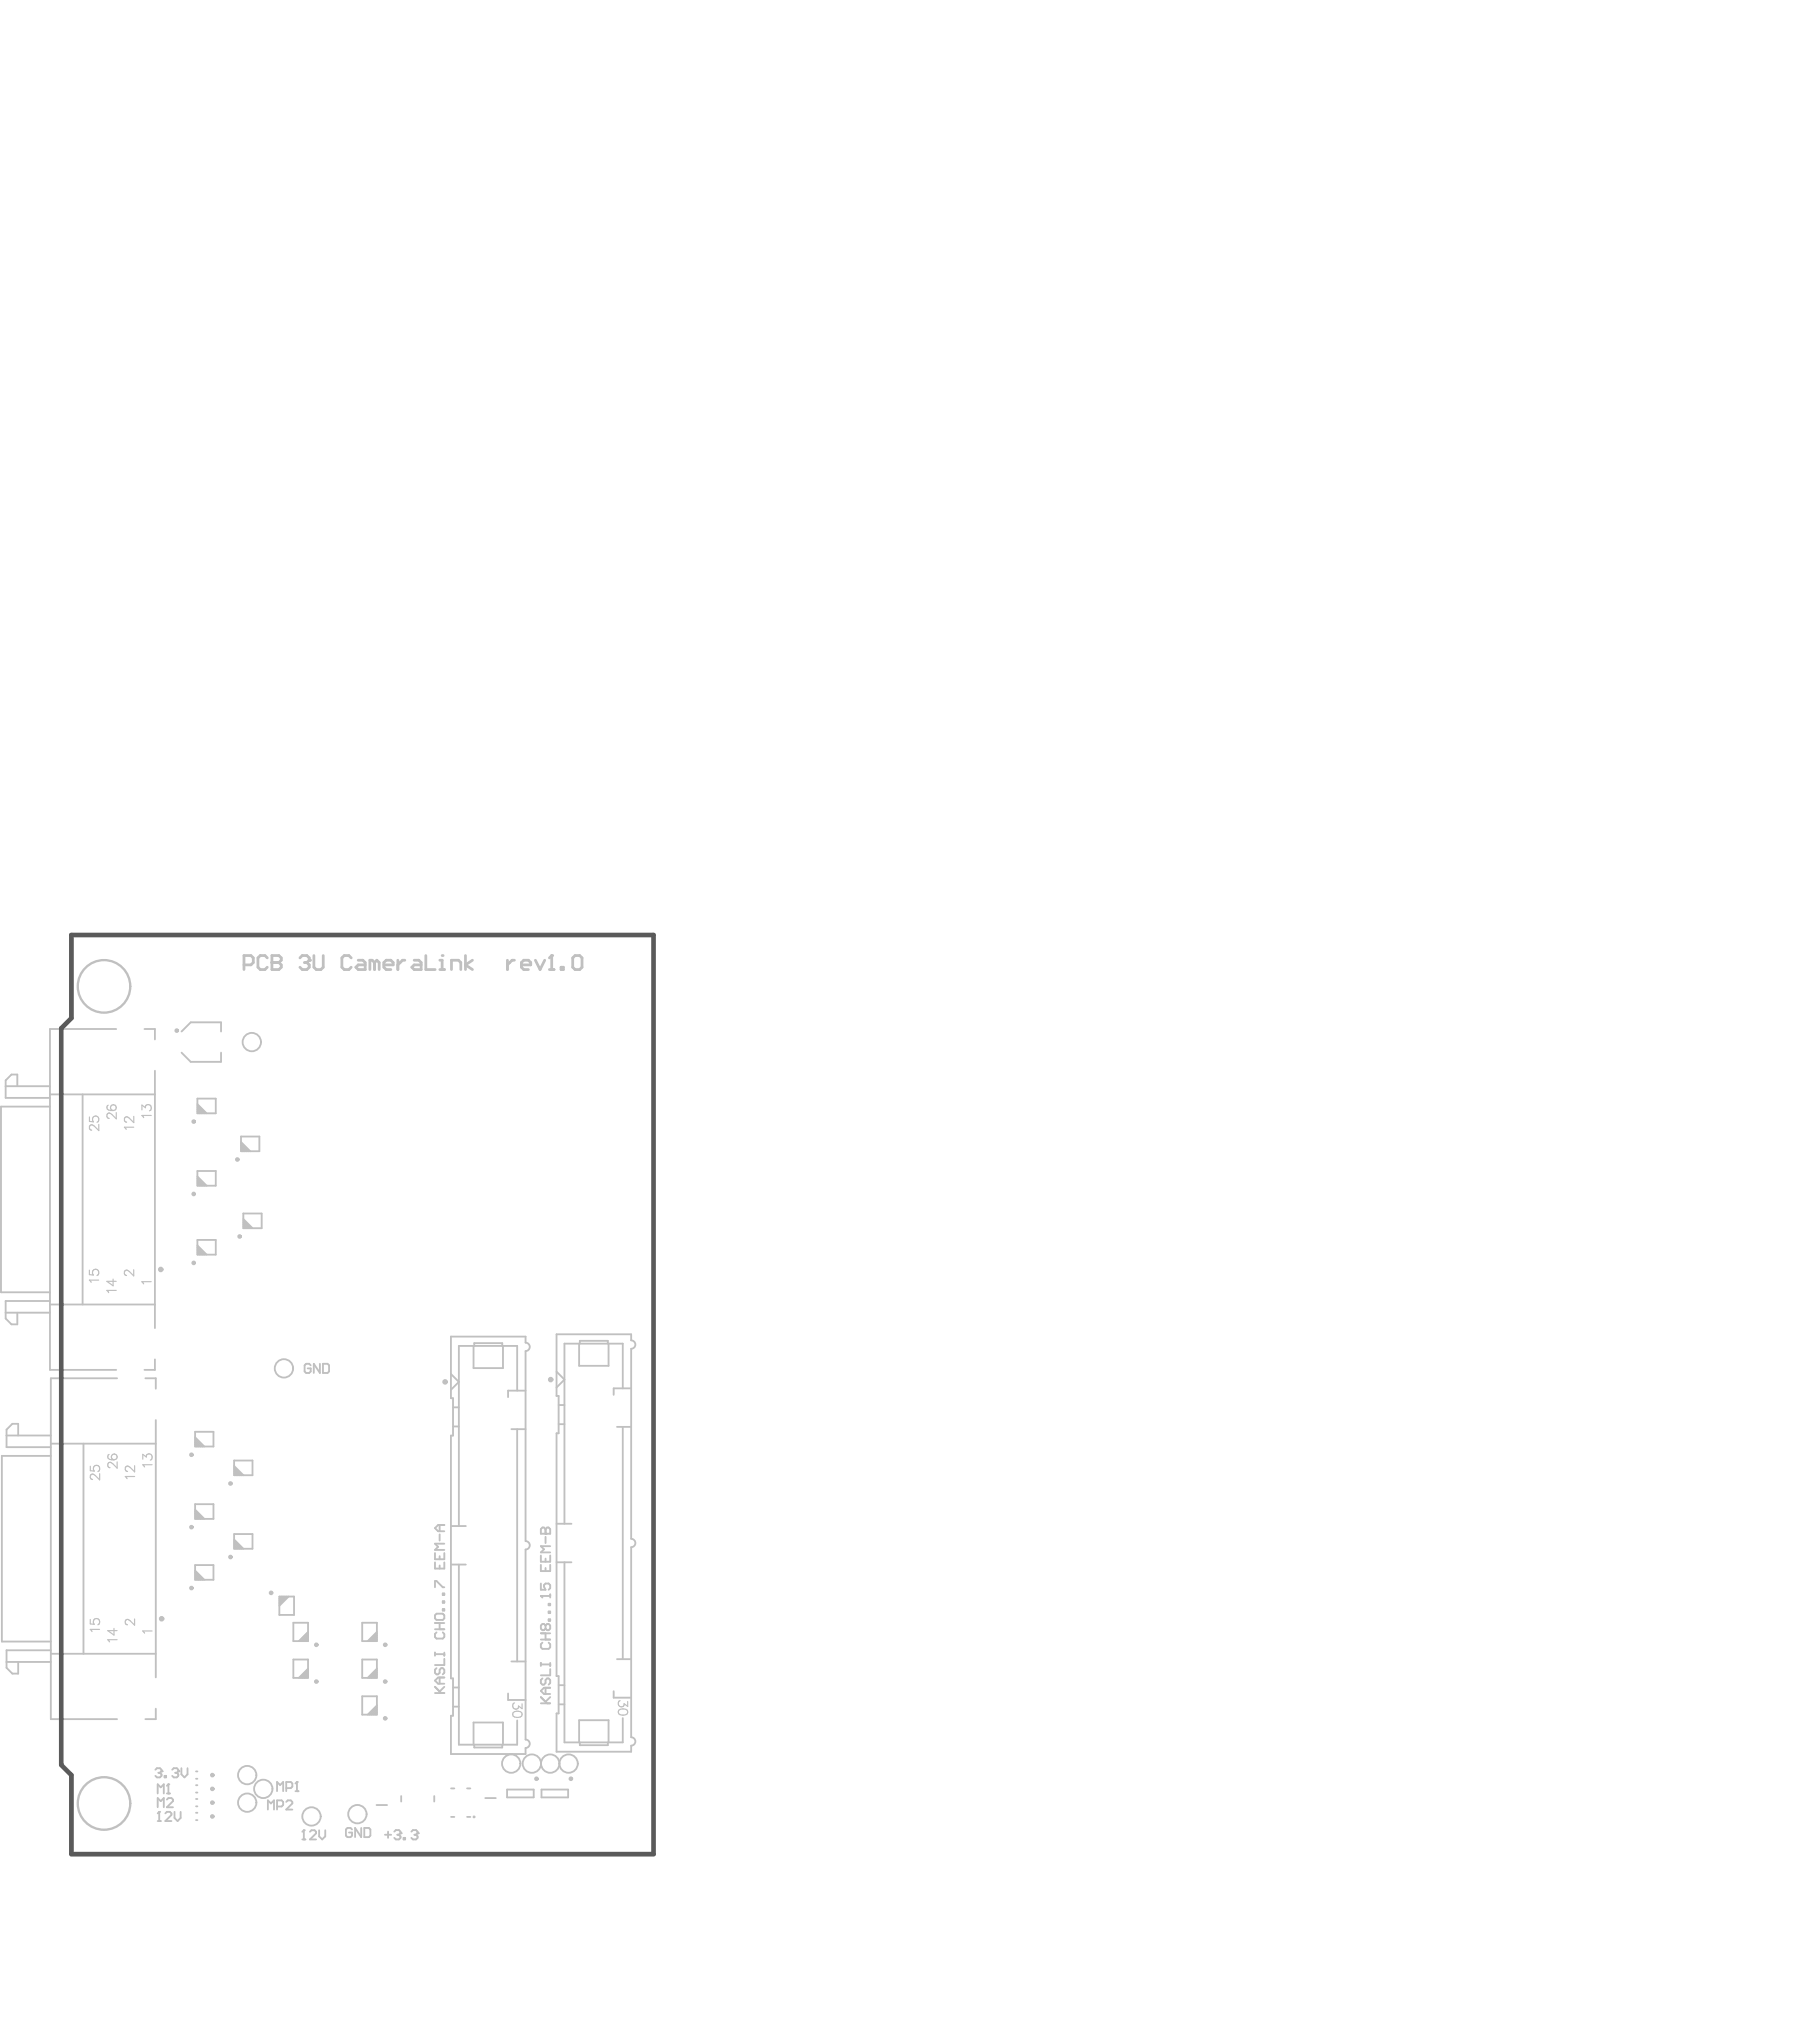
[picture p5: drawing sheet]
<svg xmlns="http://www.w3.org/2000/svg" width="658mm" height="736mm" viewBox="0 0 658 736" stroke-linecap="round" stroke-linejoin="round" font-family="sans-serif">
<g fill="none" stroke="#c0c0c0" stroke-width=".66">
<path d="M42.1 372.5h-24v123.4h24M52.3 372.5h3.8v3.8M65.7 373.4l3.3-3.3h11v3.3M2 393.2h16.1M6.3 393.2v-4.2h-2.1l-2.2 2.1v6.3h16.1M18.1 396.1h38M29.9 396.1v76.1M56.1 387.6v93.1M65.7 381l3.3 3.4h11v-3.4M71.4 397.7h6.7v5.3h-6.7zM71.4 399.7l3.4 3.3M18.1 400.6h-17.7v67.2h17.7"/>
<path d="M71.4 402.3l.7 .7M71.4 400.3l2.7 2.7M71.4 401.7l1.4 1.3M71.4 401l2 2M87.2 416.1l.7 .6M87.2 415.4l1.4 1.3M87.2 414.7l2 2M87.2 411.4h6.7v5.3h-6.7zM87.2 414.1l2.7 2.6M87.2 413.4l3.3 3.3M71.4 423.9h6.7v5.3h-6.7zM71.4 428.5l.7 .7"/>
<path d="M71.4 427.9l1.4 1.3M71.4 427.2l2 2M71.4 426.5l2.7 2.7M71.4 425.9l3.4 3.3M88.1 439.3h6.6v5.3h-6.6zM71.4 448.8h6.7v5.3h-6.7zM71.4 453.5l.7 .6M71.4 452.8l1.4 1.3M71.4 452.2l2 1.9M71.4 451.5l2.7 2.6M71.4 450.8l3.4 3.3M88.1 443.9l.6 .7"/>
<path d="M88.1 443.3l1.3 1.3M88.1 442.6l1.9 2M88.1 441.9l2.6 2.7M88.1 441.3l3.3 3.3M2 475.2h16.1M18.1 470.9h-16.1v6.4l2.2 2.1h2.1v-4.2M18.1 472.2h38M42.4 498.9h-24v123.4h24M52.6 498.9h3.8v3.8M56.1 492.1v3.8h-3.8M163.2 497.3l2.9 2.9-2.9 2.9M171.4 487.2v8h10.6v-8"/>
<path d="M171.6 487.2v-1h10.2v1M190.2 486v-2.2h-27v22.3h.7v13.5h-.7v87.9h.7v13.6h-.7v13.8h27v-2.2M190.2 489.1v68.7M201.4 496.5l2.9 2.9-2.9 2.9M209.6 486.4v8h10.6v-8M209.8 486.4v-1.1h10.2v1.1M228.4 485.2v-2.2h-27v22.3h.8v13.5h-.8v87.9h.8v13.5h-.8v13.9h27v-2.2M228.4 488.2v68.8M2.4 519.6h16M6.6 519.6v-4.2h-2.1l-2.1 2.1v6.3h16M56.4 514v93.2M70.6 518.3h6.7v5.3h-6.7z"/>
<path d="M163.9 516.4h2.2M163.9 509.4h2.2M185.1 517.3h5.1M187.2 503.4v-16.2h-21.1v65.2M187.2 517.3v84.1M190.2 503.4h-6.3v2.3M202.2 515.5h2.1M202.2 508.6h2.1M223.3 516.5h5.1M225.4 502.5v-16.1h-21.1v65.2M225.4 516.5v84.1M228.4 502.5h-6.3v2.4"/>
<path d="M18.4 527h-17.7v67.2h17.7M18.4 522.6h38M30.2 522.6v76M70.6 522.9l.7 .7M70.6 522.3l1.3 1.3M70.6 521.6l2 2M70.6 520.9l2.7 2.7M70.6 520.3l3.3 3.3M84.7 533.3l.7 .7M84.7 532.7l1.4 1.3M84.7 528.7h6.7v5.3h-6.7zM84.7 532l2 2"/>
<path d="M84.7 531.3l2.7 2.7M84.7 530.7l3.4 3.3M70.6 544.5h6.7v5.3h-6.7zM70.6 549.1l.7 .7M70.6 548.5l1.3 1.3M70.6 547.8l2 2M70.6 547.1l2.7 2.7M70.6 546.5l3.3 3.3M84.7 559.9l.7 .7M84.7 559.3l1.4 1.3M84.7 555.3h6.7v5.3h-6.7zM84.7 558.6l2 2"/>
<path d="M84.7 557.9l2.7 2.7M84.7 557.3l3.4 3.3M163.2 552.4h5.4M201.4 551.6h5.4M70.6 571.2l.7 .6M70.6 570.5l1.3 1.3M70.6 566.5h6.7v5.3h-6.7zM70.6 569.8l2 2M70.6 569.2l2.7 2.6M70.6 568.5l3.3 3.3M101.1 577.9h5.3v6.7h-5.3zM101.8 577.9l-.7 .7"/>
<path d="M102.4 577.9l-1.3 1.3M103.1 577.9l-2 2M103.8 577.9l-2.7 2.7M104.4 577.9l-3.3 3.3M163.2 566.3h5.4M166.1 566.3v65.2h21.1v-8.8M190.2 560.9v68.8M201.4 565.5h5.4M204.3 565.5v65.2h21.1v-8.8M228.4 560.1v68.7M18.4 597.4h-16v6.3l2.1 2.1h2.1v-4.2M18.4 598.6h38"/>
<path d="M106.2 587.4h5.3v6.6h-5.3zM111.5 593.4l-.7 .6M111.5 592.7l-1.3 1.3M111.5 592.1l-2 1.9M111.5 591.4l-2.7 2.6M111.5 590.7l-3.3 3.3M131.1 587.4h5.3v6.6h-5.3zM136.4 593.4l-.7 .6M136.4 592.7l-1.3 1.3M136.4 592.1l-2 1.9M136.4 591.4l-2.7 2.6M136.4 590.7l-3.3 3.3"/>
<path d="M2.4 601.6h16M56.4 618.5v3.8h-3.8M106.2 600.7h5.3v6.7h-5.3zM111.5 606.7l-.7 .7M111.5 606l-1.3 1.4M111.5 605.4l-2 2M111.5 604.7l-2.7 2.7M111.5 604l-3.3 3.4M131.1 600.7h5.3v6.7h-5.3zM131.1 614h5.3v6.7h-5.3zM136.4 620l-.7 .7M136.4 619.3l-1.3 1.4"/>
<path d="M136.4 618.7l-2 2M136.4 606.7l-.7 .7M136.4 606l-1.3 1.4M136.4 605.4l-2 2M136.4 618l-2.7 2.7M136.4 604.7l-2.7 2.7M136.4 604l-3.3 3.4M136.4 617.3l-3.3 3.4M163.9 617.8h2.2M163.9 610.8h2.2M183.9 613v2.3h6.3M185.1 601.4h5.1"/>
<path d="M202.2 610h2.1M202.2 616.9h2.1M222.1 612.2v2.3h6.3M223.3 600.6h5.1M171.4 631.5v-8h10.6v8M171.6 631.5v1h10.2v-1M209.6 630.7v-8h10.6v8M209.8 630.7v1h10.2v-1M70.9 658.8h.5M70.9 653.9h.5M70.9 656.2h.5M70.9 646.2h.5"/>
<path d="M70.9 648.9h.5M70.9 641.2h.5M70.9 651.2h.5M70.9 643.9h.5M136.3 653.4h3.8M145.2 650.1v2M157.2 650.1v2M163.2 647.4h1.2M163.2 657.7h1.2M169 647.4h1.2M169 657.7h1.2M175.6 650.9h3.8"/>
<path d="M183.5 647.8h9.6v2.8h-9.6zM196 647.8h9.6v2.8h-9.6z"/>
</g>
<path d="M223.9 619.1a2.15 2.15 0 0 1 3.2 .4v.4a1.94 1.94 0 0 1-3.3 0zM224.4 615.6a1.12 1.12 0 0 0-.4 1.9 1.12 1.12 0 0 0 1.9-.8l1.2 1v-1.8" fill="none" stroke="#c0c0c0" stroke-width=".42"/>
<g fill="none" stroke="#c0c0c0" stroke-width=".67">
<path d="M195.7 577.7h3.4M199.1 577.1v1.2M195.7 593.5h3.4M195.7 591.2h3.4M196.3 594.6l-.6 .6v1.1l.6 .5h2.2l.6-.5v-1.1l-.6-.6M197.4 588.4v1.1M197.4 591.2v2.3M197.4 588.4l-.5-.6h-.6l-.6 .6v1.1l.6 .6h.6l.5-.6M197.4 588.4l.6-.6h.5l.6 .6v1.1l-.6 .6h-.5l-.6-.6M198.5 580.5h.6v.6h-.6zM198.5 583.3h.6v.6h-.6zM198.5 586.1h.6v.6h-.6z"/>
<path d="M195.7 616.6h3.4M195.7 614.3l2.3 2.3M195.7 601.9v1.1M195.7 602.5h3.4M196.3 607.5l-.6 .6v1.1l.6 .6h.6l.5-.6v-1.1l.6-.6h.5l.6 .6v1.1l-.6 .6M197.4 610.9v2.3M199.1 614.3l-1.7 1.7M199.1 610.9h-2.2l-1.2 1.2 1.2 1.1h2.2M199.1 601.9v1.1M199.1 604.2v2.2h-3.4"/>
</g>
<circle cx="195.7" cy="577.7" r=".34" fill="#c0c0c0"/>
<path d="M195.7 555.2h3.4v-1.7l-.6-.6h-.5l-.6 .6v1.7M197.4 556.3v2.3M199.1 559.7h-3.4l1.2 1.1-1.2 1.1h3.4M195.7 577.7l.6 .6M195.7 563.1v2.2h3.4v-2.2M195.7 566.4v2.3h3.4v-2.3M195.7 573.2v2.2h1.7l-.5-1.6 .5-.6h1.1l.6 .6v1.1l-.6 .5M197.4 564.2v1.1M197.4 567.6v1.1" fill="none" stroke="#c0c0c0" stroke-width=".67"/>
<circle cx="197.4" cy="555.2" r=".34" fill="#c0c0c0"/>
<path d="M195.7 555.2v-1.7l.6-.6h.6l.5 .6v1.7" fill="none" stroke="#c0c0c0" stroke-width=".67"/>
<path d="M40.9 463v2.4l-2.2-1.6h3.4M42.1 467.1h-3.4l.6 .8" fill="none" stroke="#c0c0c0" stroke-width=".42"/>
<path d="M57.1 649.2v-3.3l1.1 1.1 1.1-1.1v3.3M60.4 649.2h1.1M60.9 645.9v3.3" fill="none" stroke="#c0c0c0" stroke-width=".66"/>
<circle cx="60.9" cy="645.9" r=".33" fill="#c0c0c0"/>
<path d="M56.2 640.6l.6-.6h1.1l.5 .6v.6M60.9 645.9l-.5 .5" fill="none" stroke="#c0c0c0" stroke-width=".66"/>
<circle cx="58.4" cy="641.2" r=".33" fill="#c0c0c0"/>
<path d="M57.3 641.7h.6M57.9 641.7l.5 .6v.5l-.5 .6h-1.1l-.6-.6M58.4 641.2l-.5 .5M59.6 642.8h.5v.6h-.5zM62.3 640.6l.6-.6h1.1l.5 .6v.6" fill="none" stroke="#c0c0c0" stroke-width=".66"/>
<circle cx="64.5" cy="641.2" r=".33" fill="#c0c0c0"/>
<path d="M63.4 641.7h.6M64 641.7l.5 .6v.5l-.5 .6h-1.1l-.6-.6M64.5 641.2l-.5 .5M65.6 640v2.3l1.2 1.1 1.1-1.1v-2.3M100.3 648.4v-3.4l1.1 1.1 1.1-1.1v3.4M103.6 647.3h1.6l.6-.6v-1.1l-.6-.6h-1.6v3.4M106.9 648.4h1.1M107.5 645v3.4" fill="none" stroke="#c0c0c0" stroke-width=".66"/>
<path d="M54.7 463.9h-3.4l.7 .8M48.7 530.5v2.3l-1.6-1.6a1.02 1.02 0 0 0-1.6-.2l-.2 1 .8 .6M48.7 534.5h-3.4l.7 .8M48.7 586v2.3l-1.6-1.6a1.01 1.01 0 0 0-1.6-.2l-.2 1 .8 .6" fill="none" stroke="#c0c0c0" stroke-width=".42"/>
<circle cx="107.5" cy="645" r=".33" fill="#c0c0c0"/>
<path d="M57.1 654.2v-3.3l1.1 1.1 1.1-1.1v3.3M57.1 659.2h1.1M57.6 655.8v3.4M60.4 651.4l.5-.5h1.1l.6 .5v.6l-2.2 2.2h2.2M107.5 645l-.6 .6" fill="none" stroke="#c0c0c0" stroke-width=".66"/>
<g fill="none" stroke="#c0c0c0" stroke-width=".42">
<path d="M32.4 404.3v1.6l1.4 .2a1.19 1.19 0 0 1 0-1.8 1.19 1.19 0 0 1 1.8 .2 1.19 1.19 0 0 1-.5 1.7M35.7 407v2.2l-1.6-1.6a1.01 1.01 0 0 0-1.6-.1l-.1 .9 .8 .7M39.2 400a1 1 0 0 0-.3 1.5l.4 .3 1.6 .2M42.1 402.7v2.3l-1.6-1.6a1.01 1.01 0 0 0-1.6-.2l-.2 1 .8 .6M32.4 459.8v1.6l1.4 .1a1.19 1.19 0 0 1 0-1.8 1.19 1.19 0 0 1 1.8 .3 1.19 1.19 0 0 1-.5 1.7M35.7 463.4h-3.3l.6 .8M32.7 530.7v1.6l1.4 .2a1.19 1.19 0 0 1 0-1.8 1.19 1.19 0 0 1 1.8 .2 1.19 1.19 0 0 1-.5 1.8M36.1 533.4v2.3l-1.6-1.6a1.01 1.01 0 0 0-1.7-.2l-.1 1 .8 .6M32.7 586.2v1.6l1.4 .2a1.19 1.19 0 0 1 0-1.8 1.19 1.19 0 0 1 1.8 .2 1.19 1.19 0 0 1-.5 1.7M36 589.8h-3.3l.6 .8"/>
<circle cx="41" cy="400.9" r="1.05"/>
</g>
<circle cx="57.6" cy="655.8" r=".33" fill="#c0c0c0"/>
<path d="M57.6 655.8l-.5 .6M59.8 656.4l.6-.6h1.1l.5 .6v.6l-2.2 2.2h2.2M63.2 655.8v2.3l1.1 1.1 1.1-1.1v-2.3M109.4 665.8h1.1M110 662.5v3.3" fill="none" stroke="#c0c0c0" stroke-width=".66"/>
<path d="M48.4 404.1v2.3l-1.6-1.7a1.01 1.01 0 0 0-1.6-.1l-.2 1 .8 .6M48.4 408h-3.4l.7 .8M51.4 401.8v-1.8l1.2 1a1.12 1.12 0 0 1 1.9-.9 1.12 1.12 0 0 1-.4 2M54.7 403.8h-3.3l.6 .8M48.4 459.6v2.2l-1.6-1.6a1.01 1.01 0 0 0-1.6-.1l-.2 .9 .8 .7M51.7 528.2v-1.8l1.3 1a1.12 1.12 0 0 1 1.8-.8 1.12 1.12 0 0 1-.4 1.9M55.1 530.2h-3.4l.6 .8M55 590.4h-3.3l.6 .8" fill="none" stroke="#c0c0c0" stroke-width=".42"/>
<circle cx="110" cy="662.5" r=".33" fill="#c0c0c0"/>
<path d="M112.4 494.2l-.5-.5h-1.1l-.6 .5v2.2l.6 .6h1.1l.5-.6v-1.1h-1.1M115.8 493.7v3.3l-2.2-3.3v3.3M116.9 493.7h1.6l.6 .5v2.2l-.6 .6h-1.6zM96.9 655v-3.3l1.1 1.1 1.2-1.1v3.3M100.3 653.9h1.6l.6-.5v-1.2l-.6-.5h-1.6v3.3M103.6 652.2l.5-.5h1.1l.6 .5v.6l-2.2 2.2h2.2M110 662.5l-.6 .6M112.2 663.1l.5-.6h1.1l.6 .6v.5l-2.2 2.2h2.2M115.5 662.5v2.2l1.1 1.1 1.1-1.1v-2.2M127.4 662.2l-.6-.5h-1.1l-.5 .5v2.2l.5 .6h1.1l.6-.6v-1.1h-1.1M130.7 661.7v3.3l-2.2-3.3v3.3M131.8 661.7h1.7l.5 .5v2.2l-.5 .6h-1.7z" fill="none" stroke="#c0c0c0" stroke-width=".66"/>
<g fill="none" stroke="#c0c0c0" stroke-width=".42">
<path d="M39.5 526.5a1 1 0 0 0-.3 1.4l.5 .4 1.6 .1M42.4 529.2v2.2l-1.6-1.6a1.01 1.01 0 0 0-1.6-.1l-.2 .9 .8 .7M41.2 589.4v2.5l-2.2-1.7h3.4M42.4 593.5h-3.4l.6 .8M185.7 619.9a2.15 2.15 0 0 1 3.2 .5v.3a1.94 1.94 0 0 1-3.3 0zM186.2 616.4a1.12 1.12 0 0 0-.4 2 1.12 1.12 0 0 0 1.8-.9l1.3 1v-1.8"/>
<circle cx="41.3" cy="527.4" r="1.05"/>
</g>
<g fill="none" stroke="#c0c0c0" stroke-width=".67">
<path d="M159.1 552v2.3M159.1 555.4v2.2M160.8 558.8h-3.4l1.1 1.1-1.1 1.1h3.4M160.8 552h-2.3l-1.1 1.1 1.1 1.2h2.3M157.4 562.2v2.2h3.4v-2.2M157.4 565.5v2.3h3.4v-2.3M157.4 574.5v-2.2h.6l2.2 2.2h.6M159.1 563.3v1.1M159.1 566.7v1.1M160.2 576.8h.6v.6h-.6zM160.2 579.6h.6v.6h-.6zM157.4 584.7l.6-.6h2.2l.6 .6v1.1l-.6 .6h-2.2l-.6-.6z"/>
<path d="M157.4 598.2v1.1M157.4 598.8h3.4M157.4 589.8h3.4M157.4 587.5h3.4M158 590.9l-.6 .5v1.2l.6 .5h2.2l.6-.5v-1.2l-.6-.5M159.1 587.5v2.3M160.2 582.4h.6v.6h-.6zM160.8 598.2v1.1M157.4 612.8h3.4M157.4 610.6l2.3 2.2M158 603.8l-.6 .6v1.1l.6 .6h.5l.6-.6v-1.1l.6-.6h.5l.6 .6v1.1l-.6 .6M159.1 607.2v2.3"/>
<path d="M160.8 610.6l-1.7 1.7M160.8 607.2h-2.3l-1.1 1.1 1.1 1.2h2.3M160.8 600.5v2.2h-3.4M139.3 664.1h2.3M140.4 663v2.3M142.7 663l.5-.6h1.2l.5 .6v.6"/>
</g>
<circle cx="144.9" cy="663.6" r=".34" fill="#c0c0c0"/>
<path d="M143.8 664.1h.6M144.4 664.1l.5 .6v.6l-.5 .5h-1.2l-.5-.5M144.9 663.6l-.5 .5M146.1 665.3h.5v.5h-.5zM148.9 663l.5-.6h1.2l.5 .6v.6" fill="none" stroke="#c0c0c0" stroke-width=".67"/>
<circle cx="151.1" cy="663.6" r=".34" fill="#c0c0c0"/>
<path d="M150 664.1h.6M150.6 664.1l.5 .6v.6l-.5 .5h-1.2l-.5-.5M151.1 663.6l-.5 .5" fill="none" stroke="#c0c0c0" stroke-width=".67"/>
<path d="M88.3 349.3h2.5l.9-.9v-1.7l-.9-.8h-2.5v5.1M96.7 346.7l-.8-.8h-1.7l-.8 .8v3.4l.8 .9h1.7l.8-.9M98.4 345.9v5.1h2.5l.9-.9v-.8l-.9-.9h-2.5" fill="none" stroke="#c0c0c0" stroke-width="1"/>
<circle cx="98.4" cy="348.4" r=".5" fill="#c0c0c0"/>
<path d="M98.4 345.9h2.5l.9 .8v.9l-.9 .8h-2.5M108.5 346.7l.9-.8h1.7l.8 .8v.9" fill="none" stroke="#c0c0c0" stroke-width="1"/>
<circle cx="111.9" cy="347.6" r=".5" fill="#c0c0c0"/>
<g fill="none" stroke="#c0c0c0" stroke-width="1">
<path d="M110.2 348.4h.9M111.1 348.4l.8 .9v.8l-.8 .9h-1.7l-.9-.9M111.9 347.6l-.8 .8M113.6 345.9v4.2l.8 .9h1.7l.9-.9v-4.2M127.1 346.7l-.8-.8h-1.7l-.9 .8v3.4l.9 .9h1.7l.8-.9M129.6 347.6h1.7l.9 .8v2.6h-2.6l-.8-.9 .8-.8h2.6M135.5 348.4l-.8-.8h-.8v3.4M135.5 348.4v2.6M135.5 348.4l.9-.8 .8 .8v2.6M138.9 349.3h3.4v-.9l-.9-.8h-1.6l-.9 .8v1.7l.9 .9h1.6M144 347.6v3.4M146.5 347.6h-.8l-1.7 1.7"/>
<path d="M149.9 347.6h1.7l.8 .8v2.6h-2.5l-.9-.9 .9-.8h2.5M154.1 345.9v5.1h3.4M159.2 351h1.7M159.2 347.6h.8v3.4"/>
</g>
<circle cx="160" cy="345.9" r=".5" fill="#c0c0c0"/>
<path d="M163.4 351v-3.4h2.5l.9 .8v2.6M168.4 345.9v5.1M171 347.6l-2.6 1.7 2.6 1.7M183.6 347.6v3.4M186.2 347.6h-.9l-1.7 1.7M188.7 349.3h3.4v-.9l-.9-.8h-1.7l-.8 .8v1.7l.8 .9h1.7M193.8 347.6l1.6 3.4 1.7-3.4M198.8 351h1.7M199.7 345.9v5.1" fill="none" stroke="#c0c0c0" stroke-width="1"/>
<circle cx="199.7" cy="345.9" r=".5" fill="#c0c0c0"/>
<g fill="none" stroke="#c0c0c0" stroke-width="1">
<path d="M199.7 345.9l-.9 .8M203 350.1h.9v.9h-.9zM208.1 345.9h1.7l.8 .8v3.4l-.8 .9h-1.7l-.8-.9v-3.4z"/>
<circle cx="58.2" cy="459.5" r=".5"/>
<circle cx="199.3" cy="499.4" r=".5"/>
<circle cx="161.1" cy="500.2" r=".5"/>
<circle cx="58.5" cy="586" r=".5"/>
</g>
<g fill="none" stroke="#c0c0c0" stroke-width=".83">
<circle cx="64" cy="373.1" r=".42"/>
<circle cx="70.1" cy="406" r=".42"/>
<circle cx="85.9" cy="419.7" r=".42"/>
<circle cx="70.1" cy="432.2" r=".42"/>
<circle cx="70.1" cy="457.1" r=".42"/>
<circle cx="86.7" cy="447.6" r=".42"/>
<circle cx="69.3" cy="526.6" r=".42"/>
<circle cx="83.4" cy="537" r=".42"/>
<circle cx="69.3" cy="552.8" r=".42"/>
<circle cx="69.3" cy="574.8" r=".42"/>
<circle cx="83.4" cy="563.6" r=".42"/>
<circle cx="98.1" cy="576.6" r=".42"/>
<circle cx="114.5" cy="595.4" r=".42"/>
<circle cx="139.4" cy="595.4" r=".42"/>
<circle cx="114.5" cy="608.7" r=".42"/>
<circle cx="139.4" cy="608.7" r=".42"/>
<circle cx="139.4" cy="622" r=".42"/>
<circle cx="76.8" cy="657.5" r=".42"/>
<circle cx="76.8" cy="652.5" r=".42"/>
<circle cx="76.8" cy="642.5" r=".42"/>
<circle cx="76.8" cy="647.5" r=".42"/>
<circle cx="194.1" cy="643.9" r=".42"/>
<circle cx="206.6" cy="643.9" r=".42"/>
</g>
<g fill="none" stroke="#c0c0c0" stroke-width=".66">
<path d="M190.2 486a1.52 1.52 0 0 1 1.5 1.5 1.52 1.52 0 0 1-1.5 1.6M228.4 485.2a1.52 1.52 0 0 1 1.5 1.5 1.52 1.52 0 0 1-1.5 1.5M190.2 557.8a1.52 1.52 0 0 1 1.5 1.6 1.52 1.52 0 0 1-1.5 1.5M228.4 557a1.52 1.52 0 0 1 1.5 1.5 1.52 1.52 0 0 1-1.5 1.6M190.2 629.7a1.52 1.52 0 0 1 1.5 1.5 1.52 1.52 0 0 1-1.5 1.5M228.4 628.8a1.52 1.52 0 0 1 1.5 1.6 1.52 1.52 0 0 1-1.5 1.5"/>
<circle cx="91.1" cy="377.2" r="3.3"/>
<circle cx="102.8" cy="495.3" r="3.3"/>
<circle cx="185" cy="638.4" r="3.3"/>
<circle cx="192.5" cy="638.4" r="3.3"/>
<circle cx="199.1" cy="638.4" r="3.3"/>
<circle cx="205.8" cy="638.4" r="3.3"/>
<circle cx="89.5" cy="642.5" r="3.3"/>
<circle cx="89.5" cy="652.5" r="3.3"/>
<circle cx="95.3" cy="647.5" r="3.3"/>
<circle cx="112.7" cy="657.5" r="3.3"/>
<circle cx="129.3" cy="656.7" r="3.3"/>
<circle cx="171.5" cy="657.7" r=".17"/>
</g>
<g fill="none" stroke="#c0c0c0" stroke-width=".84">
<circle cx="37.6" cy="357" r="9.5"/>
<circle cx="37.6" cy="652.8" r="9.5"/>
</g>
<path d="M25.8 338.5h210.7v332.7h-210.7v-28.7l-3.6-3.6v-266.7l3.6-3.6z" fill="none" stroke="#5a5a5a" stroke-width="1.7"/>
</svg>
